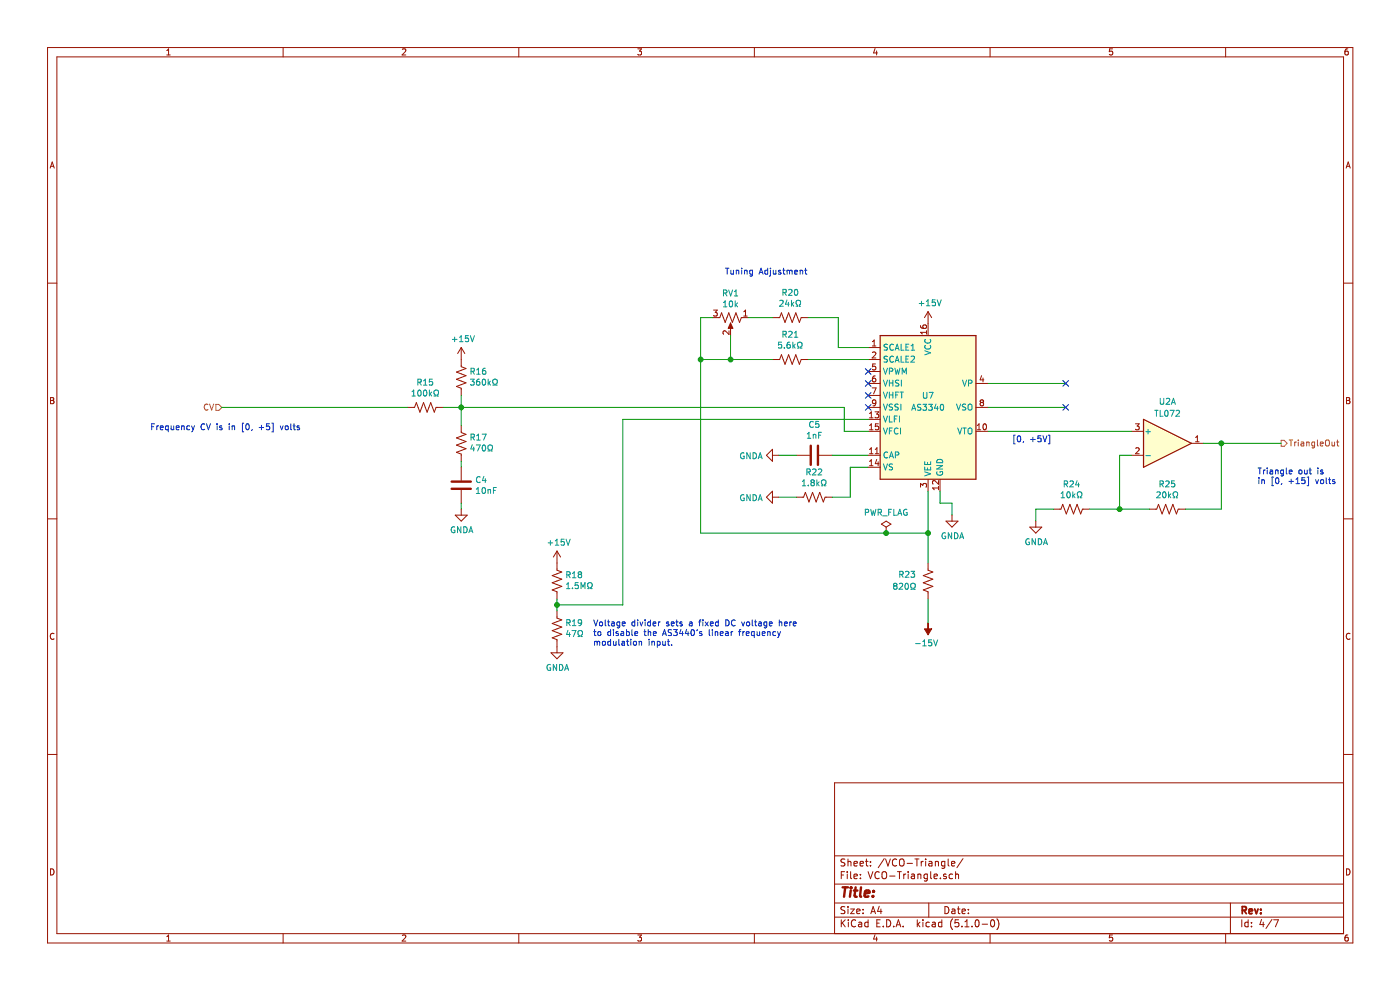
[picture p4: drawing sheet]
<svg xmlns="http://www.w3.org/2000/svg" width="297mm" height="210mm" viewBox="0 0 297 210" stroke-linecap="round" stroke-linejoin="round" font-family="sans-serif">
<g fill="none" stroke="#969400" stroke-width=".21">
<path d="M44.1 85.8a.56 .56 0 0 0-.8 .5 .56 .56 0 0 0 .8 .6M44.5 85.7l.4 1.3 .4-1.3M45.8 85.8h.6l.7 .6-.7 .7h-.6zM271.8 93.4h.6l.7 .6-.7 .7h-.6zM273.5 93.3h.7M273.9 93.3v1.3M274.7 93.8v.8M275 93.8l-.3 .2M275.4 93.3v.2M275.4 93.8v.8M276 93.8h.5l.1 .8M276.6 94.1l-.6 .2v.2h.6"/>
<path d="M277.2 93.9l.5-.1v.8M277.2 93.8v.8M278.9 93.8h-.4l-.2 .2 .1 .5h.5M278.9 93.8l-.1 1.1-.2 .1h-.3M279.5 93.3v1.1l.2 .2M280.1 94.2l.6-.1-.1-.3h-.3l-.2 .1v.6h.5M281.2 93.5l.3-.2a.44 .44 0 0 1 .5 .5v.6l-.5 .2-.3-.2zM282.6 93.8v.7h.5M283.1 93.8v.8M283.5 93.8h.5M283.7 93.3v1.1l.3 .2"/>
</g>
<g fill="#fffecd" stroke="#fffecd" stroke-width=".25">
<path d="M242.6 89l10.1 5-10.1 5.1z"/>
<path d="M186.7 71.2h20.3v30.5h-20.3z" fill-rule="evenodd"/>
</g>
<path d="M186.7 71.2h20.3v30.5h-20.3zM242.6 89l10.1 5-10.1 5.1z" fill="none" stroke="#981200" stroke-width=".25"/>
<g fill="none" stroke="#981200" stroke-width=".21">
<path d="M10.1 10.1h276.9v189.9h-276.9zM12.1 12.1h272.9v185.9h-272.9zM35.4 11.7h.7M35.4 10.7l.4-.3v1.3M60.1 10.1v2M85.4 10.5l.5-.1 .2 .3-.8 1h.8M110.1 10.1v2M135.3 10.4h.8l-.4 .4 .3 .2v.5l-.1 .2-.6-.2M160 10.1v2M185.6 10.3l-.3 .9h.8M186 10.8v.9M210 10.1v2"/>
<path d="M236 10.4h-.6l-.1 .6 .7-.1v.6l-.2 .2-.5-.2M260 10.1v2M285.9 10.4h-.3l-.2 .3-.1 .7 .3 .3 .4-.2-.1-.6-.3-.1-.3 .3M10.6 35.7l.5-1.3 .4 1.3M10.7 35.3h.7M285.6 35.7l.4-1.3 .4 1.3M285.7 35.3h.6M10.1 60.1h2M97.8 73.7v4.1l1.1 .4-2.1 .7 2.1 .8-2.1 .8 2.1 .7-2.1 .8 1 .4v1.5M97.8 73.7l-.7 1.3M97.8 73.7l.8 1.3M151.2 67.4h1.5l.4-1 .7 2 .8-2 .8 2 .7-2 .8 2 .4-1h1.5"/>
<path d="M151.4 65.8h.8l-.5 .5 .4 .1 .1 .4-.3 .2-.5-.1M154.7 70.2v.8l-1-.8-.3 .2 .1 .5M155 68.9v2.3M157.8 67h.7M157.8 66.1l.4-.3v1.2M163.9 76.3h1.5l.4-1.1 .7 2.1 .8-2.1 .8 2.1 .7-2.1 .8 2.1 .4-1h1.5M163.9 67.4h1.5l.4-1 .7 2 .8-2 .8 2 .7-2 .8 2 .4-1h1.5M184.2 73.7h2.5M184.2 76.3h2.5M184.2 78.8h2.5M185.1 73.4h.7M185.1 72.5l.4-.4v1.3"/>
<path d="M185.1 74.8l.5-.1 .2 .3-.8 .9h.8M185.7 79.7h-.2a.79 .79 0 0 0-.2 1.3h.4l.1-.5-.2-.3h-.3l-.2 .3M185.7 77.2h-.6v.6l.5-.1 .2 .2v.3l-.2 .3-.5-.2M195.3 69.1l.1 .4 .4 .2 .6-.1 .1-.5-.2-.2-.5 .2v.3l.2 .3M196.6 70.1v.8M196.6 70.5h-1.3l.3 .4M196.9 66.1v5.1M196.9 66.1l-.8 1.3M196.9 66.1l.7 1.3M208.2 79.7l-.3 .9h.8M285 60.1h2M10.7 84.3h.5l.2 .3-.2 .3 .3 .3-.3 .4h-.5z"/>
<path d="M10.7 84.9h.5M86.4 86.4h1.5l.4-1 .8 2 .7-2 .8 2 .8-2 .7 2 .4-1h1.5M97.8 90.2v1.6l1.1 .3-2.1 .8 2.1 .8-2.1 .7 2.1 .8-2.1 .7 1 .4v1.5M97.8 99.1v2.8M163.9 96.6h1.2M163.9 95.3v2.5l-1.3-1.2zM168.9 96.6h2.8M173.8 96.6h2.8M184.2 91.5h2.5M184.2 96.6h2.5M184.2 89h2.5M184.2 99.1h2.5"/>
<path d="M184.2 81.3h2.5M184.2 83.9h2.5M184.2 86.4h2.5M184.5 91.2h.7M184.5 96.2h.7M184.5 87.7l.3-.3v1.2M184.5 90.3l.3-.4v1.3M184.5 95.3l.3-.3v1.2M184.5 97.9l.3-.4v1.3M184.5 88.6h.7M184.5 98.8h.7M185 82.3h.9l-.6 1.2"/>
<path d="M185.6 87.4h.8l-.4 .4 .3 .2 .1 .4-.2 .2-.6-.1M185.7 96.2h.7M185.7 95.3l.3-.3v1.2M185.8 85.4l-.2 .2h-.4l-.1-.2v-.5l.5-.1 .2 .3-.2 .9-.4 .1M186 97.5l-.3 .9h.8M186.3 97.9v.9M186.3 89.9h-.6v.6l.5-.1 .2 .2v.3l-.2 .3-.5-.2M207 91.5h2.6M207 81.3h2.6M207 86.4h2.6M207.3 91.2h.8M207.3 90.3l.4-.4v1.3"/>
<path d="M208.2 85.4l-.3-.3 .3-.3h.2l.3 .3-.3 .3M208.2 85.4l-.3 .2v.3l.3 .2 .3-.1 .2-.1v-.3l-.3-.2M208.2 85.4h.2M208.5 80.2v.8M208.7 90l.1-.1a.67 .67 0 0 1 .5 .6 .67 .67 0 0 1-.5 .7 .83 .83 0 0 1-.1-1.2zM240 91.5h2.6M240 96.6h2.6M240.9 89.9h.8l-.5 .5 .4 .1 .1 .4-.3 .3-.5-.2M240.9 95.1l.5-.1 .3 .3-.8 .9h.8M252.7 94h2.6M253.6 93.7h.8M253.6 92.8l.4-.4v1.3"/>
<path d="M285.7 84.3h.4l.2 .3-.2 .3 .3 .3-.2 .4h-.5zM285.7 84.9h.4M10.1 110.1h2M96.6 109.3h2.5l-1.3 1.2zM97.8 103.9v2.8M97.8 108v1.3M118.2 116.9v4.1l1 .3-2.1 .8 2.1 .8-2.1 .7 2.1 .8-2.1 .7 1.1 .4v1.5M118.2 116.9l-.8 1.3M118.2 116.9l.7 1.3M163.9 105.5h1.2M163.9 104.2v2.5l-1.3-1.2zM168.9 105.5h1.6l.4-1.1 .7 2.1 .8-2.1 .7 2.1 .8-2.1 .8 2.1 .3-1h1.6"/>
<path d="M187 111.2l1-.7 1 .7-1 .6zM188 113.1h.1M188 111.8v1.3M195.3 103.3v-.8l.5 .5 .1-.4 .4-.1 .3 .3-.2 .5M196.9 101.7v2.5M196.9 119.4v1.6l1 .3-2 .8 2 .8-2 .7 2 .8-2 .7 1 .4v1.5M199.1 101.9v.8l-.9-.8-.4 .3 .1 .5M199.1 103.2v.7M199.1 103.5h-1.3l.4 .4M199.4 101.7v2.5M200.7 110.5h2.5l-1.2 1.3zM202 109.3v1.2"/>
<path d="M218.5 111.8h2.5l-1.3 1.3zM219.7 110.5v1.3M223.5 108h1.6l.3-1 .8 2 .8-2 .7 2 .8-2 .8 2 .3-1h1.6M243.9 108h1.5l.4-1 .7 2 .8-2 .7 2 .8-2 .8 2 .4-1h1.5M285 110.1h2M11.5 134.4a.58 .58 0 0 0-.8 .6 .58 .58 0 0 0 .8 .5M116.9 138.5h2.5l-1.2 1.2zM118.2 129.6v1.5l1 .4-2.1 .8 2.1 .7-2.1 .8 2.1 .7-2.1 .8 1.1 .4v2.8M286.4 134.4a.58 .58 0 0 0-.8 .6 .58 .58 0 0 0 .8 .5M10.1 160h2M285 166.1h-108v31.9M285 160h2"/>
<path d="M10.7 184.3a.65 .65 0 0 1 .8 .7 .65 .65 0 0 1-.8 .6zM35.4 198.7l.4-.4v1.3M35.4 199.6h.7M60.1 198v2M85.4 198.4l.5-.1 .2 .4-.8 .9h.8M110.1 198v2M135.3 198.3h.8l-.4 .5 .3 .1v.6l-.1 .1-.6-.1M160 198v2M177 194.5h108M177 191.5h108M177 187.5h108M177 181.5h108"/>
<path d="M178.5 185.6h.5M178.5 195.1v1.5M178.7 195.7l.6 .9M179.2 184.9h-.7v1.5M179.2 192.4l-.5-.1-.3 .3 .1 .3 .7 .3v.5l-.2 .1-.6-.1M179.2 182.3l-.5-.1-.3 .3 .1 .3 .7 .3v.5l-.2 .1-.6-.1M179.3 195.1l-.8 .9M179.7 184.9v.1M179.7 185.4v1M179.9 182.2v1.5M179.9 192.3v.2M179.9 192.8v1"/>
<path d="M179.9 182.8l.2-.1 .4 .1v.9M180 195.1v.2M180 195.6v1M180.5 192.8h.7l-.7 1h.7M180.5 184.9v1.3l.2 .2M181.2 185.9l.7-.1-.1-.3-.4-.1-.2 .2v.7h.6M181.2 183.2l.7-.1-.1-.3-.4-.1-.2 .2v.7h.6M181.5 195.3a.59 .59 0 0 0-.7-.1 .59 .59 0 0 0-.2 .8 .56 .56 0 0 0 .3 .5 .56 .56 0 0 0 .6 0M181.7 193.3l.8-.1-.1-.3-.5-.1-.2 .2 .1 .7h.6M182.2 195.7h.5l.1 .9M182.5 183.2l.7-.1-.1-.3-.4-.1-.2 .2v.7h.6M182.5 186.3v.1"/>
<path d="M182.5 185.5v.1M182.8 196h-.5l-.2 .2 .2 .4 .5-.1M183.1 193.7v.1M183.1 192.9v.1M183.6 182.7h.6M183.8 182.2v1.3l.4 .2M184.2 195.7l-.5-.1-.3 .3 .1 .6 .2 .1 .5-.1M184.2 195.1v1.5M184.2 184.9l.5 1.5 .5-1.5M184.7 183.6v.1M184.7 182.8v.1M184.7 193.8l.5-1.5 .5 1.5"/>
<path d="M184.9 193.4h.7M185.6 198.3l-.3 .9h.8M186 198.8v.8M186 195.8h.5M186.5 192.2l-.3 1.1h.9M186.5 185a.59 .59 0 0 0-.7 0 .59 .59 0 0 0-.2 .8 .56 .56 0 0 0 .3 .5 .56 .56 0 0 0 .6 0M186.7 195.1h-.7v1.5h.7M186.9 192.8v1M187.2 185.1a.5 .5 0 0 1 .5-.2 .5 .5 0 0 1 .4 .5v.5a.5 .5 0 0 1-.5 .5 .5 .5 0 0 1-.5-.5zM187.4 196.5v.1M187.6 182.1l-1.3 2M187.9 182.2l.5 1.5 .5-1.5"/>
<path d="M188.1 195.1a.76 .76 0 0 1 .9 .8 .76 .76 0 0 1-.9 .7zM188.7 185.8h1.2M189.6 196.5v.1M190.1 196.6l.5-1.5 .5 1.5M190.2 196.2h.7M190.2 182.4a.59 .59 0 0 0-.7-.1 .59 .59 0 0 0-.2 .8 .56 .56 0 0 0 .3 .5 .56 .56 0 0 0 .6 0M190.4 184.9h.8M190.8 184.9v1.5M190.9 182.4a.5 .5 0 0 1 .5-.2 .5 .5 0 0 1 .4 .5v.5a.5 .5 0 0 1-.5 .5 .5 .5 0 0 1-.5-.5zM191.6 196.5v.1M191.7 185.4v1M192.2 185.4l-.5 .3"/>
<path d="M192.4 183.1h1.2M192.7 184.9v.1M192.7 185.4v1M193.4 185.5h.5l.1 .9M194 185.8h-.5l-.2 .2 .2 .4 .5-.1M194.1 182.2h.9M194.5 182.2v1.5M194.6 195.1v1.5M194.7 196l.5 .6M194.7 185.5l.3-.1 .3 .1 .1 .9M194.7 185.4v1M195.2 195.6l-.6 .6"/>
<path d="M195.4 182.7v1M195.8 195.1v.2M195.8 195.6v1M195.9 182.7l-.5 .3M196.4 182.2v.2M196.4 182.7v1M196.7 185.5l-.4-.1-.3 .3 .1 .6h.6M196.7 185.4v1.2l-.3 .3-.3-.1M197 191.5v3M197.1 182.8h.5l.1 .9M197.2 195.7l-.5-.1-.3 .3 .1 .6 .2 .1 .5-.1M197.4 184.9v1.3l.2 .2"/>
<path d="M197.7 183.1h-.5l-.2 .2 .2 .4 .5-.1M197.8 195.7h.6v.9M198.2 185.9l.7-.1-.1-.3-.4-.1-.2 .2v.7h.6M198.4 182.8l.3-.1 .3 .1 .1 .9M198.4 196l-.7 .2 .2 .4 .5-.1M198.4 182.7v1M199.5 186.3v.1M199.8 195.7l-.4-.1-.3 .3v.6l.3 .1 .4-.1M199.8 195.1v1.5M200.4 182.8l-.4-.1-.3 .3 .2 .6h.5M200.4 182.7v1.2l-.2 .3-.4-.1M200.5 192.3a.75 .75 0 0 1 .8 .8 .75 .75 0 0 1-.8 .7z"/>
<path d="M200.7 185.5l-.3-.1-.2 .2v.2l.5 .2v.3h-.5M201.1 182.2v1.3l.3 .2M201.9 183.2l.7-.1-.1-.3-.4-.1-.2 .2v.7h.6M202 192.9h.5l.1 .9M202.1 194.9a1.71 1.71 0 0 0 0 2.3M202.1 185.5l-.4-.1-.3 .3v.6l.3 .1 .4-.1M202.6 193.2h-.5l-.2 .3 .2 .3 .5-.1M202.7 185.5l.2-.1 .4 .1 .1 .9M202.7 184.9v1.5M203.1 192.8h.6M203.3 192.3v1.3l.4 .2M203.4 195.1h-.8v.7l.7-.1 .1 .3v.5l-.2 .1-.6-.1"/>
<path d="M204.1 196.5v.1M204.1 193.3l.7-.1-.1-.3-.4-.1-.2 .2 .1 .7h.5M204.3 182.1l-1.3 2M204.7 196.6h.9M204.7 195.5l.4-.4v1.5M205.4 193.7v.1M205.4 192.9v.1M206.2 196.5v.1M207 195.3l.3-.2a.86 .86 0 0 1-.1 1.5l-.2-.1-.1-.5zM208.4 196h1.1M210 198v2M210.3 195.2l.2-.1a.8 .8 0 0 1 .5 .8 .8 .8 0 0 1-.5 .7 1 1 0 0 1-.2-1.4z"/>
<path d="M211.5 194.9a1.71 1.71 0 0 1 0 2.3M236 198.3h-.6l-.1 .6h.7v.6l-.2 .1-.5-.1M260 198v2M261 191.5v6.5M263.4 195.1v1.5M264.8 195.7l-.4-.1-.3 .3 .1 .6h.6M264.8 195.1v1.5M265.5 196.5v.1M265.5 195.7v.1M267.6 195l-.3 1.1h.9M268 195.6v1M269.8 195l-1.2 2"/>
<path d="M270.2 195.1h1l-.6 1.5M285.7 184.3a.65 .65 0 0 1 .7 .7 .65 .65 0 0 1-.7 .6zM285.9 198.3l-.3 .1-.2 .2-.1 .8 .3 .2 .4-.1-.1-.6-.3-.1-.3 .3"/>
</g>
<g fill="none" stroke="#009596" stroke-width=".21">
<path d="M96 72h1M96.4 71.5v1M97.5 72.5h.7M97.5 71.6l.3-.4v1.3M99.4 71.2h-.6l-.1 .6 .2-.1 .5 .1v.6l-.2 .1-.5-.1M99.8 71.2l.4 1.3 .4-1.3M99.9 78.8l.6-.1 .1-.5-.7-.1v1.3M100.2 78.8l.4 .6M101.1 78.5l.4-.4v1.3M101.1 79.4h.8M103 78.1l-.5 .1-.2 .5 .1 .6h.6l.1-.1-.1-.5-.4-.1-.3 .3M153.5 62.2l.6-.1 .1-.2-.1-.3-.6-.1v1.3"/>
<path d="M153.5 64.2l.3-.4v1.3M153.5 65.1h.7M153.8 62.2l.4 .6M154.6 61.5l.4 1.3 .4-1.3M154.8 63.9l.2-.1a.69 .69 0 0 1 .4 .7 .69 .69 0 0 1-.4 .6l-.3-.5zM155.8 62.8h.7M155.8 61.9l.3-.4v1.3M156 63.8v1.3M156.1 64.6l.4 .5M156.5 64.3l-.5 .4M165.4 63.8l.5-.1 .3 .3-.8 1h.8M165.8 72.6h-.6l-.1 .6 .2-.1h.4l.1 .6-.2 .1-.5-.1"/>
<path d="M166.1 62h.6l.1-.5-.7-.1v1.3M166.1 70.9h.6l.1-.5-.7-.1v1.2M166.4 62l.4 .7M166.4 70.9l.4 .6M166.4 73.7v.1M166.9 63.6l-.3 .9h.8M167.2 64.1v.9M167.3 61.5l.5-.1 .2 .3-.8 1h.8M167.3 70.4l.5-.1 .2 .3-.8 .9h.8M167.6 72.6l-.5 .1-.2 .4 .2 .7h.5l.1-.2-.1-.5h-.4l-.3 .2M167.9 63.7v1.3M168 64.5l.4 .5"/>
<path d="M168.2 72.6v1.2M168.3 73.4l.4 .4M168.4 64.1l-.5 .5M168.5 70.6l.4-.3v1.2M168.5 71.5h.8M168.6 61.5l.2-.1a.67 .67 0 0 1 .5 .6 .67 .67 0 0 1-.5 .7l-.3-.5zM168.7 73l-.5 .5M168.9 65h.3v-.3a.55 .55 0 0 1-.3-.8 .55 .55 0 0 1 .9 0v.5l-.2 .6h.2M169.2 73.8h.3v-.2a.55 .55 0 0 1-.3-.8 .55 .55 0 0 1 .9 0v.4l-.3 .6h.3M187.4 78.1l.4 1.3 .5-1.3M188.1 73.7l.1 .1M188.2 73.8l-.1 .4h-.6"/>
<path d="M188.3 75.6h-.5l-.2 .1v.3l.5 .3 .2 .3-.3 .2h-.5M188.3 73.1l-.5-.1-.3 .3 .2 .3 .4 .1M188.7 78.8l.6-.1 .1-.2-.1-.3-.6-.1v1.3M189.5 73.1a.56 .56 0 0 0-.7 .1 .56 .56 0 0 0 0 .8l.4 .3 .3-.1M189.5 75.7a.56 .56 0 0 0-.7 .1 .56 .56 0 0 0 0 .7l.4 .3 .3-.1M189.8 78.1l.3 1.3 .3-1 .2 1 .3-1.3M189.9 74.3l.4-1.3 .4 1.3M189.9 76.8l.4-1.2 .4 1.2M190 73.9h.6M190 76.5h.6M191.2 73v1.3h.6M191.2 75.6v1.2h.6"/>
<path d="M191.4 79.4v-1.3l.4 .9 .5-.9v1.3M192.2 73.6h.4M192.2 76.2h.4M192.8 73h-.6v1.3h.6M192.8 75.6h-.6v1.2h.6M193.3 74.3h.7M193.3 73.4l.4-.4v1.3M193.3 75.7l.5-.1 .2 .3-.8 .9h.8M195 64.4h1M195.5 63.9v1M196.2 74.4l1.2 .4-1.2 .5M196.3 73.3a.56 .56 0 0 0 .5 .8 .56 .56 0 0 0 .5-.8"/>
<path d="M196.3 72a.56 .56 0 0 0 .5 .8 .56 .56 0 0 0 .5-.8M196.5 64.9h.8M196.5 63.9l.4-.3v1.3M198.4 63.6h-.6l-.1 .6 .2-.1 .5 .1v.5l-.2 .2-.5-.2M198.8 63.6l.4 1.3 .5-1.3M87.4 84h.7M87.4 83.1l.4-.4v1.3M88.7 81.1l.6-.1v-.4l-.6-.2v1.3M88.7 82.9l.2-.2a.67 .67 0 0 1 .5 .7 .67 .67 0 0 1-.5 .6l-.3-.5zM89 81.1l.4 .6M89.8 81.7h.8M89.8 80.8l.4-.4v1.3"/>
<path d="M89.9 82.9l.2-.2a.67 .67 0 0 1 .5 .7 .67 .67 0 0 1-.5 .6l-.3-.5zM91.1 82.7v1.3M91.2 83.5l.4 .5M91.6 83.2l-.5 .5M91.7 80.4h-.6v.6l.4-.1 .3 .3v.3l-.3 .2-.4-.1M92.1 84h.3v-.2a.55 .55 0 0 1-.3-.8 .55 .55 0 0 1 .9-.1v.5l-.3 .6h.3M99.8 80.4h.8l-.4 .5 .3 .1v.6h-.7M99.9 92.7h.6l.1-.5-.7-.1v1.3M100.2 94.3l-.3 .9h.8M100.2 92.7l.4 .7M100.5 94.8v.9M101 94.4h.9l-.6 1.3"/>
<path d="M101.1 92.4l.4-.3v1.3M101.1 93.4h.8M101.7 80.4h-.2a.79 .79 0 0 0-.2 1.3l.5-.1v-.6l-.5-.1-.2 .3M102.3 92.1h.8l-.5 1.3M102.4 94.5l.2-.1a.67 .67 0 0 1 .4 .6 .67 .67 0 0 1-.4 .7l-.3-.5zM102.4 80.6l.2-.2a.67 .67 0 0 1 .4 .7 .67 .67 0 0 1-.4 .6l-.3-.5zM103.5 95.7h.3v-.3a.54 .54 0 0 1-.3-.7 .54 .54 0 0 1 .8-.2l.2 .6-.3 .6h.3M103.6 80.4v1.3M103.7 81.2l.3 .5M104 80.9l-.4 .4M104.5 81.7h.3v-.2a.55 .55 0 0 1-.2-.9 .55 .55 0 0 1 .8 0l.1 .5-.3 .6h.3M157.8 96.1a.57 .57 0 0 0-.7 .6 .57 .57 0 0 0 .8 .5v-.4h-.3"/>
<path d="M159.1 96v1.3l-.7-1.3v1.3M159.8 96a.64 .64 0 0 1 .7 .7 .64 .64 0 0 1-.7 .6zM160.8 97.3l.5-1.3 .4 1.3M161 97h.6M171.3 93h.7M171.3 92.1l.3-.4v1.3M172.4 99.6l.5-.1 .2 .3-.8 .9h.8M172.5 89.5a.56 .56 0 0 0-.8 .5 .56 .56 0 0 0 .8 .5M172.5 92.1v.9M172.5 92.3l.5-.1 .1 .8M173.6 99.6l.5-.1 .2 .3-.8 .9h.8M173.7 89.4h-.6l-.1 .6 .5-.1 .2 .2v.3l-.2 .3-.5-.2"/>
<path d="M173.7 92.3h.4M174.3 91.7h-.6v1.3M187.4 98.4l.4 1.3 .5-1.3M187.4 90.8l.4 1.3 .5-1.3M187.4 88.2l.4 1.3 .5-1.3M187.4 80.6l.4 1.3 .5-1.3M187.4 83.2l.4 1.2 .5-1.2M187.4 85.7l.4 1.3 .5-1.3M188.3 96a.56 .56 0 0 0-.8 .5 .56 .56 0 0 0 .8 .5M188.7 97.1l.4-1.2 .4 1.2M188.7 88.2v1.3h.6M188.7 80.6v1.3"/>
<path d="M188.7 83.2v1.2M188.7 91.4h.4M188.7 81.2h.7M188.7 83.8h.7M188.8 96.8h.6M189.3 90.8h-.6v1.3M189.3 98.5l-.4-.1-.2 .1v.4l.5 .2 .1 .3-.2 .3-.5-.1M189.3 85.8l-.4-.1-.2 .1v.4l.5 .2 .1 .3-.2 .3-.5-.1M189.4 80.6v1.3M189.4 83.2v1.2M189.7 88.9h.4M189.9 96.5h.7l.1-.2-.1-.3-.7-.1v1.2"/>
<path d="M190 83.8h.4M190.3 88.2h-.6v1.3M190.5 90.9a.58 .58 0 0 0-.8 .5 .58 .58 0 0 0 .7 .6l.1-.1M190.6 85.8l-.5-.1-.2 .1v.5l.6 .2 .1 .2-.3 .3-.5-.1M190.6 83.2h-.6v1.2M190.7 80.7l-.5-.1-.2 .2 .1 .4 .5 .2 .1 .3-.3 .2-.5-.1M190.8 88.2v1.3M190.9 83.2h.7M191 90.8v1.3M191.1 85.7v1.3M191.2 80.6v1.3M191.3 83.2v1.2"/>
<path d="M193.4 87l.4-1.2 .5 1.2M193.6 86.7h.5M195.4 85.8h-.5l-.3 .2 .1 .3 .6 .2v.4l-.7 .1M195.8 85.8h.8l-.5 .4 .4 .2 .1 .4-.3 .2-.5-.1M195.9 83.2v1.1l.2 .2 .4-.1 .1-.1v-1.1M196.2 99.1v.6h1.2v-.6M196.2 97.9v.6h1.2v-.6M196.8 98.1v.4M196.8 99.2v.5M197 85.8h.8l-.4 .4 .3 .2v.5l-.2 .1-.5-.1M197.1 83.2h.8l-.5 1.3M198.6 85.7l-.3 .9h.7"/>
<path d="M198.7 98.8h1.3l-1.3 .7h1.3M198.9 86.2v.8M198.9 97.5a.67 .67 0 0 1 .7 0 .67 .67 0 0 1 .4 .7h-1.3zM199.6 85.9l.2-.1a.69 .69 0 0 1 .4 .6 .69 .69 0 0 1-.4 .6l-.3-.5zM202.9 85.7l.5 1.3 .4-1.3M203.2 90.8l.4 1.3 .4-1.3M204.2 80.6l.4 1.3 .5-1.3M204.3 90.8h.7M204.6 90.8v1.3M204.9 85.8l-.5-.1-.2 .1v.4l.6 .2 .1 .3-.3 .3-.5-.1M205.4 91l.3-.2a.44 .44 0 0 1 .5 .4l-.1 .7-.4 .2-.3-.2zM205.4 85.9l.3-.2a.44 .44 0 0 1 .5 .4l-.1 .7-.4 .2-.3-.2z"/>
<path d="M205.5 81.3l.6-.1v-.4l-.6-.2v1.3M243.1 96.7h1M243.1 91.6h1M243.6 91.1v1M245 87h.7M245.3 87v1.3M246.1 87v1.3h.6M246.1 84.5v1l.3 .3 .4-.1 .1-.2v-1M247.2 87.2l.2-.2a.69 .69 0 0 1 .4 .7 .69 .69 0 0 1-.4 .6l-.3-.5zM248 84.6l-.4-.1-.2 .1M248 84.6h.1M248.1 84.6v.4l-.7 .8h.8"/>
<path d="M248.2 87h.9l-.6 1.3M248.5 85.8l.4-1.3 .4 1.3M248.6 85.4h.6M249.5 87.2l.5-.2 .2 .4-.8 .9h.8M96.4 111.8a.57 .57 0 0 0-.7 .6 .57 .57 0 0 0 .8 .5v-.4h-.2M97.8 111.7v1.3l-.7-1.3v1.3M98.4 111.7a.64 .64 0 0 1 .7 .7 .64 .64 0 0 1-.7 .6zM99.5 113l.4-1.3 .4 1.3M99.6 112.7h.6M101 104.7h.8M101 103.8l.4-.4v1.3M101.9 101.2a.56 .56 0 0 0-.8 .5 .56 .56 0 0 0 .8 .5"/>
<path d="M102.4 103.5l.2-.1a.67 .67 0 0 1 .4 .6 .67 .67 0 0 1-.4 .7l-.3-.5zM102.6 101l-.3 .9h.8M103 101.5v.9M103.5 103.8v.9M103.5 104l.5-.1 .1 .8M104.7 104h.4M105.3 103.4h-.6v1.3M116.3 115.2h1M116.8 114.7v.9M117.8 115.6h.7M117.8 114.7l.4-.3v1.2M119.7 114.4h-.6l-.1 .6 .2-.1 .5 .1v.5l-.2 .1-.5-.1"/>
<path d="M120.1 114.4l.4 1.2 .5-1.2M157.8 105a.57 .57 0 0 0-.7 .6 .57 .57 0 0 0 .8 .5v-.4h-.3M159.1 104.9v1.3l-.7-1.3v1.3M159.8 104.9a.64 .64 0 0 1 .7 .7 .64 .64 0 0 1-.7 .6zM160.8 106.2l.5-1.3 .4 1.3M161 105.8h.6M170.2 103.1h.7M170.2 102.1l.4-.3v1.3M171.2 100.1h.6v-.5l-.6-.1v1.2M171.5 100.1l.4 .6M171.5 102.9v.2M172.3 102.3h.2"/>
<path d="M172.3 102.3l-.3 .3v.2l.3 .3 .3-.1 .2-.2v-.2l-.3-.3M172.3 102.3l-.3-.2 .3-.3h.2l.3 .2-.3 .3M173.3 101.8v1.3M173.4 102.6l.4 .5M173.8 102.2l-.5 .5M174.3 103.1h.3v-.3a.55 .55 0 0 1-.3-.8 .55 .55 0 0 1 .9 0v.4l-.3 .7h.3M183.6 108.7l.6-.1v-.4l-.6-.2v1.3M184.7 108l.3 1.3 .3-.9 .2 .9 .3-1.3M186.3 108.7l.6-.1 .1-.4-.7-.2v1.3M186.6 108.7l.4 .6M187.3 109.4h.9M188.5 108.6h.5"/>
<path d="M189.1 108h-.6v1.3M189.6 108v1.3h.6M190.5 109.3l.4-1.3 .4 1.3M190.6 108.9h.6M192.4 108.1a.59 .59 0 0 0-.7 .6 .59 .59 0 0 0 .7 .5l.1-.4h-.3M196.2 100.1l1.2 .4-1.2 .4M198.8 100.1a.57 .57 0 0 0 .6 .7 .57 .57 0 0 0 .5-.8h-.5v.3M200.6 113.1a.57 .57 0 0 0-.8 .6 .57 .57 0 0 0 .8 .4v-.4h-.2M201.9 113v1.3l-.7-1.3v1.3M202.5 113a.64 .64 0 0 1 .7 .6 .64 .64 0 0 1-.7 .7zM203.6 114.3l.4-1.3 .4 1.3M203.7 113.9h.6"/>
<path d="M218.3 114.4a.57 .57 0 0 0-.7 .5 .57 .57 0 0 0 .8 .5v-.4h-.2M219.7 114.3v1.2l-.8-1.2v1.2M220.3 114.3a.64 .64 0 0 1 .7 .6 .64 .64 0 0 1-.7 .6zM221.4 115.5l.4-1.2 .4 1.2M221.5 115.2h.6M225.1 105.6h.7M225.1 104.7l.4-.4v1.3M225.8 102.7l.6-.1v-.5l-.6-.1v1.3M226.1 102.7l.4 .6M226.4 104.4l.2-.1a.67 .67 0 0 1 .5 .7 .67 .67 0 0 1-.5 .6l-.3-.5zM227 102.1l.5-.1 .2 .4-.8 .9h.8M227.6 104.3v1.3"/>
<path d="M227.7 105.1l.4 .5M228.1 104.8l-.5 .4M228.5 102l-.3 .8h.8M228.5 105.6h.4v-.2a.55 .55 0 0 1-.3-.9 .55 .55 0 0 1 .9 0v.5l-.3 .6h.3M228.8 102.4v.9M245.4 104.4l.5-.1 .2 .4-.7 .9h.7M246.1 102.7l.6-.1 .1-.5-.7-.1v1.3M246.4 102.7l.4 .6M246.8 104.4l.1-.1a.67 .67 0 0 1 .5 .7 .67 .67 0 0 1-.5 .6l-.3-.5zM247.3 102.1l.5-.1 .2 .4-.8 .9h.8M247.9 104.3v1.3M248 105.1l.4 .5"/>
<path d="M248.4 104.8l-.5 .4M248.9 105.6h.3v-.2a.55 .55 0 0 1-.3-.9 .55 .55 0 0 1 .9 0v.5l-.3 .6h.3M249.2 102h-.6l-.1 .6 .5-.1 .2 .2v.4l-.2 .2-.5-.1M120.2 124.9h.7M120.2 124l.3-.4v1.3M120.2 121.9h.7v-.5l-.7-.1v1.3M120.2 132.1h.7v-.5l-.7-.2v1.3M120.5 133.7l-.3 .9h.8M120.5 121.9l.5 .7M120.5 132.1l.5 .6M120.8 134.2v.8M121.3 133.8h.9l-.6 1.2"/>
<path d="M121.4 122.6h.8M121.4 121.6l.4-.3v1.3M121.4 131.8l.4-.4v1.3M121.4 124.7v.2M121.4 132.7h.8M122.6 135h.3v-.2a.54 .54 0 0 1-.3-.7 .54 .54 0 0 1 .8-.3l.2 .6-.3 .6h.3M122.7 123.6h-.7v.6l.2-.1 .4 .1 .1 .5-.2 .2-.5-.2M122.9 121.8l-.2-.2 .2-.3h.2l.3 .2-.3 .3M122.9 121.8l-.2 .3v.3l.2 .2 .4-.1 .1-.2v-.2l-.3-.3M122.9 121.8h.2M123.3 124.9v-1.3l.4 .9 .4-.9v1.3M123.4 132l-.3 .2h-.3l-.1-.6 .4-.2 .3 .3-.1 .7-.2 .3h-.3"/>
<path d="M124.7 124.9h.2v-.3a.55 .55 0 0 1-.2-.7 .55 .55 0 0 1 .7-.2l.2 .6-.3 .6h.3M189.8 124.3l-.2-.3 .2-.3h.2l.3 .3-.3 .3M189.8 124.3l-.2 .2v.4l.2 .1 .4-.1 .1-.1v-.3l-.3-.2M189.8 124.3h.2M190.8 123.8l.5-.1 .2 .4-.8 .9h.8M190.9 121.8h.6v-.5l-.6-.1v1.3M191.2 121.8l.4 .7M192.1 121.3l.5-.1 .2 .3-.8 1h.8M192.1 123.8l.2-.1a.67 .67 0 0 1 .4 .7 .67 .67 0 0 1-.4 .6l-.3-.5zM193.2 125h.3v-.2a.54 .54 0 0 1-.3-.8 .54 .54 0 0 1 .8-.2l.2 .6-.3 .6h.3M193.2 121.2h.8l-.4 .5 .4 .1v.4l-.2 .3-.6-.2M194.2 136.5h1"/>
<path d="M195.8 137h.7M195.8 136.1l.3-.4v1.3M197.6 135.7h-.6v.6l.2-.1 .4 .1v.6l-.1 .1-.5-.1M198 135.7l.5 1.3 .4-1.3M116.8 141a.57 .57 0 0 0-.8 .6 .57 .57 0 0 0 .8 .5v-.4h-.2M118.1 140.9v1.3l-.7-1.3v1.3M118.7 140.9a.64 .64 0 0 1 .7 .7 .64 .64 0 0 1-.7 .6zM119.8 142.2l.4-1.3 .4 1.3M119.9 141.9h.6"/>
</g>
<g fill="#981200" stroke="#981200" stroke-width=".21">
<path d="M155 68.5l.5 1.2h-1z"/>
<path d="M196.9 132.1v1.3h.7l-.7 1.3-.8-1.3h.8z" fill-rule="evenodd"/>
</g>
<g fill="none" stroke="#009300" stroke-width=".21">
<path d="M148.6 76.3h15.3M151.2 67.4h-2.6v45.7h48.3M155 71.2v5.1M158.8 67.4h5.1M171.5 76.3h12.7M171.5 67.4h6.3v6.3h6.4M47.1 86.4h39.3M94 86.4h85.1v5.1h5.1M97.8 83.9v6.3M97.8 97.8v1.3M165.1 96.6h3.8M176.6 96.6h7.6"/>
<path d="M184.2 99.1h-3.8v6.4h-3.8M184.2 89h-52.1v39.3h-13.9M209.6 86.4h16.5M209.6 91.5h30.4M209.6 81.3h16.5M240 96.6h-2.5v11.4M255.3 94h16.5M259.1 94v14h-7.6M97.8 106.7v1.3M165.1 105.5h3.8M196.9 104.2v15.2M199.4 104.2v2.5h2.6v2.6"/>
<path d="M223.5 108h-3.8v2.5M231.2 108h12.7M118.2 127v2.6M196.9 127v5.1"/>
</g>
<g fill="none" stroke="#981200" stroke-width=".51">
<path d="M172 94.5v4.1M173.5 94.5v4.1M95.8 103.7h4.1M95.8 102.2h4.1M178.7 188.2h1.2M179.3 188.2l-.2 2M180.5 188.9l-.2 1.3M180.6 188.2l-.1 .2M180.6 188.2l.1 .1-.2 .1M181.1 188.9h.8M181.5 188.2l-.2 1.7 .1 .2 .3 .1M182.7 188.2l-.2 1.7 .2 .3"/>
<path d="M183.4 189.6l1-.2v-.4h-.8l-.2 .9 .3 .3 .5-.1M185.2 190v.2M185.3 189l.1 .1-.1 .1M185.3 189v.2"/>
</g>
<path d="M183.6 78.2l1.2 1.2M184.8 78.2l-1.2 1.2M183.6 80.7l1.2 1.2M183.6 83.3l1.2 1.2M183.6 85.8l1.2 1.2M184.8 80.7l-1.2 1.2M184.8 83.3l-1.2 1.2M184.8 85.8l-1.2 1.2M225.5 80.7l1.2 1.2M225.5 85.8l1.2 1.2M226.7 80.7l-1.2 1.2M226.7 85.8l-1.2 1.2" fill="none" stroke="#011996" stroke-width=".21"/>
<g fill="none" stroke="#0327cd" stroke-width=".21">
<path d="M153.9 56.9h.7M154.3 56.9v1.3M155.1 57.3v.8l.5-.1M155.6 57.3v.9M156.2 57.3v.9M156.2 57.4h.5v.8M157.3 56.9v.1M157.3 57.3v.9M158 57.4h.4l.1 .8M158 57.3v.9M159.6 57.4l-.3-.1-.3 .2 .1 .6h.5M159.6 57.3v1.2l-.2 .1-.3-.1"/>
<path d="M161 58.2l.5-1.3 .4 1.3M161.2 57.8h.6M162.9 57.4l-.4-.1-.3 .2 .2 .6h.5M162.9 56.9v1.3M163.4 57.3v1.1l-.2 .2M163.4 56.9v.1M164 57.3l.1 .8 .5-.1M164.6 57.3v.9M165.6 57.4l-.3-.1-.2 .2 .1 .2 .4 .1v.3h-.5M166.1 57.3h.4M166.2 56.9v1.1l.3 .2M167 57.4l.3-.1 .2 .2"/>
<path d="M167 57.3v.9M167.5 57.5l.2-.2 .3 .1v.8M167.5 57.5v.7M168.6 57.7l.6-.1-.1-.2-.3-.1-.2 .2v.6h.5M169.7 57.4h.5l.1 .8M169.7 57.3v.9M170.7 57.3h.5M170.9 56.9v1.1l.3 .2M32.2 90.5h.4M32.8 89.9h-.6v1.3M33.3 90.3v.9M33.7 90.3l-.4 .3"/>
<path d="M34 90.7l.6-.1-.1-.2-.3-.1-.2 .2 .1 .6h.4M35.7 90.4l-.4-.1-.2 .3 .1 .5h.5M35.7 90.3v1.3M36.3 90.3l.1 .8 .5-.1M36.9 90.3v.9M37.4 90.7l.6-.1-.1-.2-.3-.1-.2 .2 .1 .6h.4M38.5 90.5l.5-.1 .1 .8M38.5 90.3v.9M40.2 90.4l-.3-.1-.3 .3 .1 .5h.5M40.7 90.3l.3 .9M41 91.2l-.3 .4M41.3 90.3l-.3 .9"/>
<path d="M43.4 90a.56 .56 0 0 0-.8 .5 .56 .56 0 0 0 .8 .5M43.8 89.9l.4 1.3 .4-1.3M46 89.9v.1M46 90.3v.9M46.6 90.6l.5 .3-.2 .3-.3-.1M46.6 90.5v.1M47.1 90.4l-.3-.1-.2 .2M48.6 89.9v.1M48.6 90.3v.9M49.2 90.5l.5-.1 .1 .8M49.2 90.3v.9M51.7 89.8h-.3v1.8h.3"/>
<path d="M52.3 90l.1-.1a.67 .67 0 0 1 .5 .6 .67 .67 0 0 1-.5 .7l-.3-.5zM53.5 91.1l-.1 .2M55 90.7h.9M55.5 90.2v1M57.2 89.9h-.6l-.1 .6 .2-.1 .5 .1v.5l-.2 .2-.5-.2M57.6 89.8h.4v1.8h-.4M59.5 90.3l.3 .9 .3-.9M60.6 90.4l.5 .1-.1 .6-.5-.1zM61.7 89.9v1.1l.2 .2M62.2 90.3h.5M62.4 89.9v1.1l.3 .2M63 90.6l.6 .3-.2 .3-.4-.1"/>
<path d="M63 90.5v.1M63.5 90.4l-.3-.1-.2 .2M215.4 92.3h-.3v1.8h.3M215.9 92.6l.2-.2a.67 .67 0 0 1 .5 .7 .67 .67 0 0 1-.5 .6l-.3-.5zM217.1 93.7l-.1 .2M218.6 93.2h1M219.1 92.7v1M220.8 92.4h-.6v.6l.1-.1 .5 .1v.6l-.2 .1-.4-.1M221.3 92.4l.4 1.3 .4-1.3M222.4 92.3h.3v1.8h-.3M266.9 99.3h.7M267.3 99.3v1.2"/>
<path d="M268.1 99.7v.8M268.4 99.7l-.3 .2M268.8 99.3v.1M268.8 99.7v.8M269.4 99.8h.5l.1 .7M270.6 99.8h.5v.7M270.6 99.7v.8M272.3 99.8l-.4-.1-.2 .2 .1 .6h.5M272.3 99.7l-.1 1.1-.2 .2-.3-.1M272.9 99.3v1.1l.2 .1M275.7 99.8h.5l-.1 .7-.5-.1zM276.7 99.7l.1 .8 .5-.1"/>
<path d="M277.3 99.7v.8M277.7 99.7h.5M277.9 99.3v1.1l.3 .1M279.6 99.3v.1M279.6 99.7v.8M280.6 99.8l-.3-.1-.2 .2 .1 .2 .4 .1v.3h-.5M267.1 101.3v.2M267.1 101.8v.8M267.7 101.8v.8M267.7 101.9l.5-.1v.8M270 100l-.6 .2v.3h.6M270.2 101.2h-.3v1.8h.3"/>
<path d="M270.7 101.5l.2-.2a.67 .67 0 0 1 .4 .7 .67 .67 0 0 1-.4 .6l-.3-.5zM271.9 102.5l-.1 .3M273.4 102.1h1M273.5 100.1l.6-.1-.1-.2-.3-.1-.2 .2v.6h.5M273.9 101.6v1M274.9 102.6h.8M274.9 101.7l.4-.4v1.3M276.8 101.3h-.6v.6l.1-.1 .5 .1v.6l-.2 .1-.4-.1M277.3 101.2h.3v1.8h-.3M279.1 101.8l.3 .8 .3-.8M280.2 101.8l.6 .1-.1 .6h-.5zM281.3 101.3v1.1l.2 .2"/>
<path d="M281.8 101.8h.5M282 101.3v1.1l.3 .2M283.2 101.8h-.3l-.2 .1v.2l.5 .1v.3h-.5M126 131.5l.4 1.3 .4-1.3M126 134h.4M126.1 136.2l.4-.2 .2 .2M126.1 133.5v1.1l.3 .2M126.1 136v.9M126.7 136.2l.2-.2 .3 .1v.8M126.7 136.2v.7M126.9 134h.3l.3 .2-.1 .6-.5-.1zM127.2 132.1l.2-.2 .4 .2-.1 .6-.5-.1z"/>
<path d="M127.9 136.1l.5 .1-.1 .6-.5-.1zM128.4 131.5v1.1l.2 .2M128.9 131.9h.5M129.1 131.5v1.1l.3 .2M129.5 134h-.3l-.3 .2 .2 .6h.4M129.5 136.1l-.3-.1-.3 .3 .2 .5h.4M129.5 133.5v1.3M129.5 135.6v1.3M129.8 132h.4l.1 .8M130.1 133.5v.2M130.1 134v.8M130.1 136l.1 .8 .5-.1"/>
<path d="M130.3 132.2l-.6 .3 .1 .2h.5M130.7 136v.9M131.2 134h-.3l-.2 .2v.1l.5 .2v.3h-.5M131.3 135.6v1.1l.2 .2M131.5 132l-.4-.1-.2 .3 .1 .5h.5M131.5 131.9l-.1 1.2h-.5M131.8 134h.5v.8M131.9 136.1h.5l.1 .8M132 132.3l.6-.1v-.2l-.4-.1-.2 .2 .1 .6h.5M132.3 134.3l-.6 .2 .1 .3h.5M132.5 136.3l-.6 .3v.2h.6M132.9 134h.4l.2 .2-.1 .6h-.5"/>
<path d="M132.9 133.5v1.3M132.9 136h.5M133.1 135.6v1.1l.3 .2M133.8 135.6v.1M133.8 136v.9M134.1 133.5v1.1l.1 .2M134.5 136.1l.5 .1-.1 .6-.3 .1-.2-.3zM134.7 132l-.4-.1-.2 .3 .1 .5h.5M134.7 131.5v1.3M134.7 134.4l.6-.1-.1-.3h-.4l-.1 .2v.6h.5M135.3 131.5v.1M135.3 131.9v.9"/>
<path d="M135.6 136.2l.5-.1v.8M135.6 136v.9M135.8 131.9l.3 .9 .3-.9M136.6 134h.5M136.8 133.5v1.1l.3 .2M136.9 131.5v.1M136.9 131.9v.9M137.5 134.1l.5-.1v.8M137.5 133.5v1.3M137.7 135.6v.1M137.7 136v.9M138 132l-.4-.1-.2 .3 .1 .5h.5"/>
<path d="M138 131.5v1.3M138.3 136.2l.5-.1v.8M138.3 136v.9M138.6 132.3l.5-.1v-.2l-.4-.1-.1 .2v.6h.5M138.6 134.4l.6-.1-.1-.3h-.3l-.2 .2 .1 .6h.4M139.4 136.1l.4-.1 .3 .3-.2 .5h-.5M139.4 136v1.3M139.7 131.9v.9M140.1 131.9l-.4 .3M140.5 134.8l.5-1.3 .4 1.3M140.6 136l.1 .8 .4-.1M140.7 134.5h.6"/>
<path d="M141.1 136v.9M141.6 136h.5M141.8 135.6v1.1l.3 .2M141.9 132l-.3-.1-.2 .2v.2l.5 .1v.3h-.5M142.4 132.3l.6-.1-.1-.2-.3-.1-.2 .2 .1 .6h.4M142.5 133.6l-.5-.1-.2 .2 .1 .4 .5 .2 .1 .3-.3 .2h-.4M142.5 136.7v.2M142.9 133.5h.8l-.5 .5 .4 .2v.5l-.2 .1-.5-.1M143.4 131.9h.5M143.6 131.5v1.1l.3 .2M144.5 133.5l-.3 .9h.8M144.7 132l-.3-.1-.2 .2 .1 .2 .4 .1v.3h-.5"/>
<path d="M144.8 134v.8M145.7 133.5l-.3 .9h.8M146 134v.8M146.3 132h.5v.8M146.7 133.7l.2-.2a.67 .67 0 0 1 .4 .7 .67 .67 0 0 1-.4 .6l-.3-.5zM146.8 132.2l-.6 .3 .1 .2h.5M147.9 133.5l-.1 .3M148.2 131.9h.5M148.7 131.5l-.3 .2v1.1M148.9 134h-.3l-.2 .2 .1 .1 .4 .2v.3h-.5M149.1 131.5v.1M149.1 131.9v.9"/>
<path d="M149.6 131.9l.7 .9M150.3 131.9l-.7 .9M150.5 133.5v1.1l.1 .2M150.7 132.3l.6-.1-.1-.2-.3-.1-.2 .2v.6h.5M151.1 133.5v.2M151.1 134v.8M151.7 134.1l.5-.1 .1 .8M151.7 134v.8M152.4 132l-.4-.1-.2 .3 .1 .5h.5M152.4 131.5v1.3M152.8 134.4l.6-.1v-.3h-.4l-.2 .2 .1 .6h.5M154 131.5a.64 .64 0 0 1 .7 .6 .64 .64 0 0 1-.7 .7z"/>
<path d="M154 134h.4l.1 .8M154.5 134.3l-.6 .2 .2 .3h.4M155.1 134v.8M155.5 134l-.4 .2M155.9 131.6a.56 .56 0 0 0-.7 .5 .56 .56 0 0 0 .7 .5M156.7 134h.5M157.2 133.5l-.3 .2v1.1M157.3 131.9l.3 .9 .4-.9M157.6 134v.8M158 134l-.4 .2M158.3 134.4l.6-.1v-.3h-.4l-.2 .2 .1 .6h.5M158.5 132l.3-.1 .2 .3-.1 .5-.3 .1-.2-.3z"/>
<path d="M159.6 131.5v1.1l.2 .2M160 134h-.4l-.2 .2 .1 .6h.5M160 134v1.3M160.1 131.9h.4M160.2 131.5v1.1l.3 .2M160.6 134l.1 .8 .5-.1M161 132h.5v.8M161.2 134v.8M161.5 132.2l-.6 .3 .1 .2h.5M161.7 134.4l.6-.1-.1-.3h-.3l-.2 .2 .1 .6h.4M162.7 132l-.4-.1-.2 .3 .1 .5h.5M162.7 131.9v1l-.3 .3-.3-.1"/>
<path d="M162.9 134v.8M162.9 134.1l.4-.1 .1 .8M163.2 132.3l.6-.1-.1-.2-.3-.1-.2 .2 .1 .6h.4M164.5 134h-.3l-.3 .2 .1 .6h.5M165 134l.3 .8M165.3 134.8l-.3 .5M165.3 132.1l.5-.1 .1 .8M165.3 131.5v1.3M165.6 134l-.3 .8M166.4 132.3l.6-.1v-.2l-.4-.1-.2 .2 .1 .6h.5M167.6 131.9v.9M167.9 131.9l-.3 .3"/>
<path d="M168.3 132.3l.6-.1-.1-.2-.3-.1-.2 .2v.6h.5"/>
</g>
<g fill="#009300" stroke="#009300" stroke-width=".21">
<circle cx="97.8" cy="86.4" r=".51"/>
<circle cx="118.2" cy="128.3" r=".51"/>
<circle cx="155" cy="76.3" r=".51"/>
<circle cx="148.6" cy="76.3" r=".51"/>
<circle cx="196.9" cy="113.1" r=".51"/>
<circle cx="188" cy="113.1" r=".51"/>
<circle cx="259.1" cy="94" r=".51"/>
<circle cx="237.5" cy="108" r=".51"/>
</g>
<path d="M263.5 193.1l.7-.1 .2-.2-.1-.3-.2-.2h-.6v1.5M263.9 193.1l.5 .7M265 193.3l.7-.1-.1-.3-.4-.1-.2 .2v.7h.6M266.2 192.8l.3 1 .4-1M267.5 193.7v.1M267.5 192.9v.1" fill="none" stroke="#981200" stroke-width=".38"/>
</svg>
